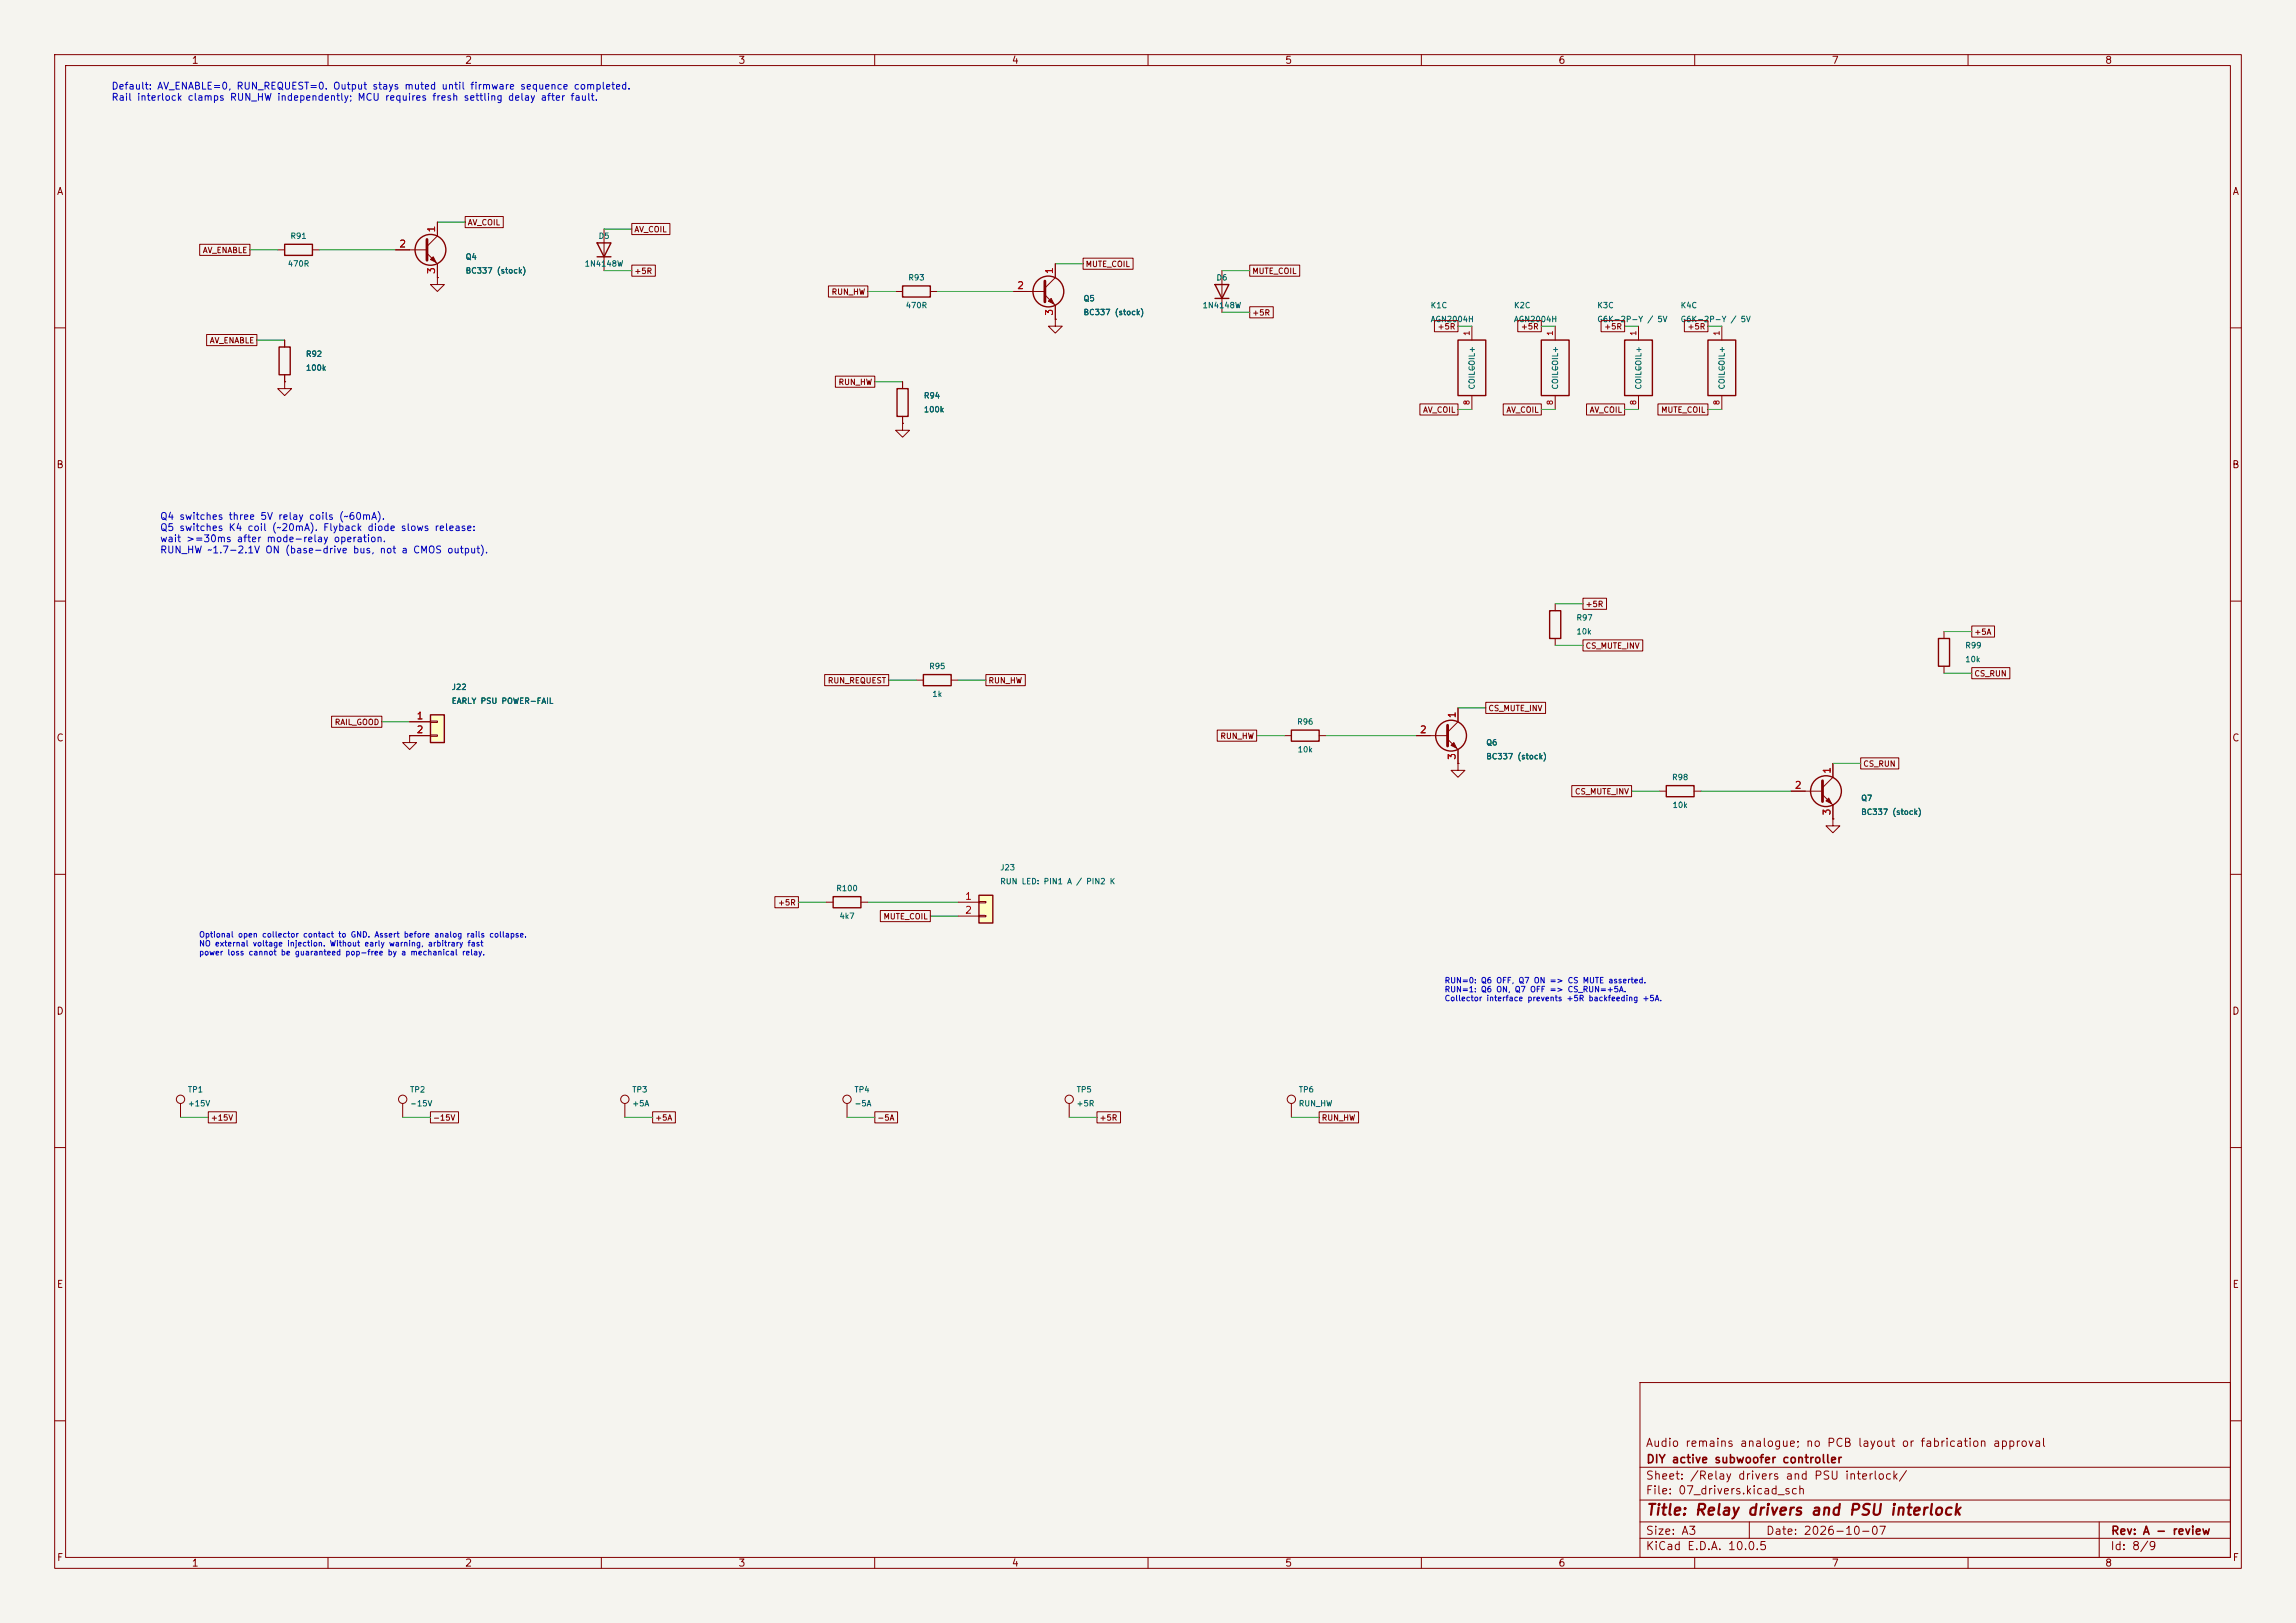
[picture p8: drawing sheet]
<svg xmlns="http://www.w3.org/2000/svg" width="420mm" height="297mm" viewBox="0 0 420 297" stroke-linecap="round" stroke-linejoin="round" font-family="sans-serif">
<defs><g id="words">
<text font-size="2" fill="#840000" x="301" y="277.8">Title: Relay drivers and PSU interlock</text>
<g font-size="1.5" fill="#840000">
<text x="300.9" y="265.1">Audio remains analogue; no PCB layout or fabrication approval</text>
<text x="301" y="268.1">DIY active subwoofer controller</text>
<text x="300.9" y="273.8">File: 07_drivers.kicad_sch</text>
<text x="300.9" y="271.1">Sheet: /Relay drivers and PSU interlock/</text>
<text x="300.9" y="281.2">Size: A3</text>
<text x="322.9" y="281.2">Date: 2026-10-07</text>
<text x="386" y="281.2">Rev: A - review</text>
<text x="300.9" y="284">KiCad E.D.A. 10.0.5</text>
<text x="385.9" y="284">Id: 8/9</text>
</g>
<g font-size="1.3" fill="#840000">
<text x="35" y="12">1</text>
<text x="85" y="12">2</text>
<text x="135" y="12">3</text>
<text x="185" y="12">4</text>
<text x="235" y="12">5</text>
<text x="285" y="12">6</text>
<text x="335" y="12">7</text>
<text x="385" y="12">8</text>
<text x="10.3" y="36">A</text>
<text x="408.3" y="36">A</text>
<text x="10.2" y="86">B</text>
<text x="408.2" y="86">B</text>
<text x="10.2" y="136">C</text>
<text x="408.2" y="136">C</text>
<text x="10.2" y="186">D</text>
<text x="408.2" y="186">D</text>
<text x="10.3" y="236">E</text>
<text x="408.3" y="236">E</text>
<text x="10.3" y="286">F</text>
<text x="35" y="287">1</text>
<text x="85" y="287">2</text>
<text x="135" y="287">3</text>
<text x="185" y="287">4</text>
<text x="235" y="287">5</text>
<text x="285" y="287">6</text>
<text x="335" y="287">7</text>
<text x="385" y="287">8</text>
<text x="408.3" y="286">F</text>
</g>
<g font-size="1.3" fill="#0000c2">
<text x="20.3" y="16.7">Default: AV_ENABLE=0, RUN_REQUEST=0. Output stays muted until firmware sequence completed.</text>
<text x="20.3" y="18.7">Rail interlock clamps RUN_HW independently; MCU requires fresh settling delay after fault.</text>
<text x="29.2" y="95.4">Q4 switches three 5V relay coils (~60mA).</text>
<text x="29.2" y="97.5">Q5 switches K4 coil (~20mA). Flyback diode slows release:</text>
<text x="29.2" y="99.5">wait &gt;=30ms after mode-relay operation.</text>
<text x="29.2" y="101.6">RUN_HW ~1.7-2.1V ON (base-drive bus, not a CMOS output).</text>
</g>
<g font-size="1.3" fill="#a90000">
<text x="72.9" y="45.6">2</text>
<text x="79.9" y="42.6" transform="rotate(-90 79.9 42.6)">1</text>
<text x="79.9" y="50.3" transform="rotate(-90 79.9 50.3)">3</text>
<text x="186" y="53.2">2</text>
<text x="192.9" y="50.3" transform="rotate(-90 192.9 50.3)">1</text>
<text x="192.9" y="57.9" transform="rotate(-90 192.9 57.9)">3</text>
<text x="76.1" y="131.9">1</text>
<text x="266.6" y="131.5" transform="rotate(-90 266.6 131.5)">1</text>
<text x="76.1" y="134.5">2</text>
<text x="259.6" y="134.5">2</text>
<text x="266.6" y="139.2" transform="rotate(-90 266.6 139.2)">3</text>
<text x="335.1" y="141.7" transform="rotate(-90 335.1 141.7)">1</text>
<text x="328.2" y="144.6">2</text>
<text x="335.1" y="149.3" transform="rotate(-90 335.1 149.3)">3</text>
<text x="176.4" y="165">1</text>
<text x="176.4" y="167.5">2</text>
</g>
<g font-size="1" fill="#840000">
<text x="85.5" y="41.5">AV_COIL</text>
<text x="37" y="46.6">AV_ENABLE</text>
<text x="115.9" y="42.8">AV_COIL</text>
<text x="115.9" y="50.4">+5R</text>
<text x="198.5" y="49.1">MUTE_COIL</text>
<text x="229" y="50.4">MUTE_COIL</text>
<text x="152" y="54.2">RUN_HW</text>
<text x="229" y="58">+5R</text>
<text x="38.3" y="63.1">AV_ENABLE</text>
<text x="262.9" y="60.5">+5R</text>
<text x="278.1" y="60.5">+5R</text>
<text x="293.4" y="60.5">+5R</text>
<text x="308.6" y="60.5">+5R</text>
<text x="153.3" y="70.7">RUN_HW</text>
<text x="260.2" y="75.8">AV_COIL</text>
<text x="275.5" y="75.8">AV_COIL</text>
<text x="290.7" y="75.8">AV_COIL</text>
<text x="303.8" y="75.8">MUTE_COIL</text>
<text x="289.9" y="111.3">+5R</text>
<text x="289.9" y="119">CS_MUTE_INV</text>
<text x="361.1" y="116.4">+5A</text>
<text x="151.3" y="125.3">RUN_REQUEST</text>
<text x="180.7" y="125.3">RUN_HW</text>
<text x="361.1" y="124">CS_RUN</text>
<text x="272.2" y="130.4">CS_MUTE_INV</text>
<text x="61.1" y="132.9">RAIL_GOOD</text>
<text x="223.1" y="135.5">RUN_HW</text>
<text x="340.7" y="140.5">CS_RUN</text>
<text x="288" y="145.6">CS_MUTE_INV</text>
<text x="142.2" y="165.9">+5R</text>
<text x="161.5" y="168.5">MUTE_COIL</text>
<text x="38.5" y="205.3">+15V</text>
<text x="79.1" y="205.3">-15V</text>
<text x="119.8" y="205.3">+5A</text>
<text x="160.4" y="205.3">-5A</text>
<text x="201" y="205.3">+5R</text>
<text x="241.7" y="205.3">RUN_HW</text>
</g>
<g font-size="1" fill="#006464">
<text x="53" y="43.9">R91</text>
<text x="85.1" y="47.8">Q4</text>
<text x="109.4" y="43.9">D5</text>
<text x="52.5" y="49">470R</text>
<text x="85.1" y="50.3">BC337 (stock)</text>
<text x="106.9" y="49">1N4148W</text>
<text x="166.1" y="51.6">R93</text>
<text x="222.4" y="51.6">D6</text>
<text x="165.6" y="56.6">470R</text>
<text x="198.1" y="55.4">Q5</text>
<text x="198.1" y="57.9">BC337 (stock)</text>
<text x="219.9" y="56.6">1N4148W</text>
<text x="261.6" y="56.6">K1C</text>
<text x="261.6" y="59.2">AGN2004H</text>
<text x="276.8" y="56.6">K2C</text>
<text x="276.8" y="59.2">AGN2004H</text>
<text x="292.1" y="56.6">K3C</text>
<text x="292.1" y="59.2">G6K-2P-Y / 5V</text>
<text x="307.3" y="56.6">K4C</text>
<text x="307.3" y="59.2">G6K-2P-Y / 5V</text>
<text x="55.9" y="65.5">R92</text>
<text x="55.9" y="68.1">100k</text>
<text x="270" y="71.4" transform="rotate(-90 270 71.4)">COIL-</text>
<text x="270" y="68" transform="rotate(-90 270 68)">COIL+</text>
<text x="285.2" y="71.4" transform="rotate(-90 285.2 71.4)">COIL-</text>
<text x="285.2" y="68" transform="rotate(-90 285.2 68)">COIL+</text>
<text x="300.5" y="71.4" transform="rotate(-90 300.5 71.4)">COIL-</text>
<text x="300.5" y="68" transform="rotate(-90 300.5 68)">COIL+</text>
<text x="315.7" y="71.4" transform="rotate(-90 315.7 71.4)">COIL-</text>
<text x="315.7" y="68" transform="rotate(-90 315.7 68)">COIL+</text>
<text x="168.9" y="73.2">R94</text>
<text x="168.9" y="75.7">100k</text>
<text x="288.3" y="113.8">R97</text>
<text x="288.3" y="116.3">10k</text>
<text x="359.4" y="118.9">R99</text>
<text x="169.9" y="122.7">R95</text>
<text x="359.4" y="121.4">10k</text>
<text x="82.5" y="126.5">J22</text>
<text x="82.5" y="129">EARLY PSU POWER-FAIL</text>
<text x="170.5" y="127.8">1k</text>
<text x="237.2" y="132.8">R96</text>
<text x="237.3" y="137.9">10k</text>
<text x="271.8" y="136.7">Q6</text>
<text x="271.8" y="139.2">BC337 (stock)</text>
<text x="305.8" y="143">R98</text>
<text x="305.9" y="148.1">10k</text>
<text x="340.3" y="146.8">Q7</text>
<text x="340.3" y="149.4">BC337 (stock)</text>
<text x="182.9" y="159.5">J23</text>
<text x="152.9" y="163.3">R100</text>
<text x="182.9" y="162.1">RUN LED: PIN1 A / PIN2 K</text>
<text x="153.5" y="168.4">4k7</text>
<text x="34.3" y="200.2">TP1</text>
<text x="34.3" y="202.7">+15V</text>
<text x="74.9" y="200.2">TP2</text>
<text x="74.9" y="202.7">-15V</text>
<text x="115.6" y="200.2">TP3</text>
<text x="115.6" y="202.7">+5A</text>
<text x="156.2" y="200.2">TP4</text>
<text x="156.2" y="202.7">-5A</text>
<text x="196.8" y="200.2">TP5</text>
<text x="196.8" y="202.7">+5R</text>
<text x="237.5" y="200.2">TP6</text>
<text x="237.5" y="202.7">RUN_HW</text>
</g>
<g font-size="1" fill="#a90000">
<text x="269.1" y="61.5" transform="rotate(-90 269.1 61.5)">1</text>
<text x="284.3" y="61.5" transform="rotate(-90 284.3 61.5)">1</text>
<text x="299.5" y="61.5" transform="rotate(-90 299.5 61.5)">1</text>
<text x="314.8" y="61.5" transform="rotate(-90 314.8 61.5)">1</text>
<text x="269.1" y="74.2" transform="rotate(-90 269.1 74.2)">8</text>
<text x="284.3" y="74.2" transform="rotate(-90 284.3 74.2)">8</text>
<text x="299.5" y="74.2" transform="rotate(-90 299.5 74.2)">8</text>
<text x="314.8" y="74.2" transform="rotate(-90 314.8 74.2)">8</text>
</g>
<g font-size="1" fill="#0000c2">
<text x="36.3" y="171.8">Optional open collector contact to GND. Assert before analog rails collapse.</text>
<text x="36.3" y="173.4">NO external voltage injection. Without early warning, arbitrary fast</text>
<text x="36.3" y="175.1">power loss cannot be guaranteed pop-free by a mechanical relay.</text>
<text x="264.2" y="180.2">RUN=0: Q6 OFF, Q7 ON =&gt; CS MUTE asserted.</text>
<text x="264.2" y="181.8">RUN=1: Q6 ON, Q7 OFF =&gt; CS_RUN=+5A.</text>
<text x="264.2" y="183.5">Collector interface prevents +5R backfeeding +5A.</text>
</g>
</g></defs>
<path d="M0 0h420v297h-420z" fill="#f5f4ef" stroke="#f5f4ef" stroke-width=".18"/>
<g fill="none" stroke="#840000" stroke-width=".18">
<path d="M10 10h400v277h-400zM12 12h396v273h-396zM60 10v2M110 10v2M160 10v2M210 10v2M260 10v2M310 10v2M360 10v2M50.8 45.7h1.3M57.1 45.7h1.3M72.4 45.7h5.7"/>
<path d="M78.1 46.4l1.9 1.9v2.5M80 50.8v1.3h1.3l-1.3 1.2-1.3-1.2h1.3M80 50.8h.1M80 40.6v2.6l-1.9 1.9M110.5 41.9v7.6M163.8 53.3h1.3M170.2 53.3h1.2M10 60h2M165.1 77.5v1.2h1.3l-1.3 1.3-1.3-1.3h1.3M165.1 77.5h.1M165.1 69.9v1.2M165.1 76.2v1.3"/>
<path d="M408 60h2M10 110h2M284.5 110.5v1.3M284.5 116.8v1.3M408 110h2M234.9 134.6h1.3M241.3 134.6h1.3M259.1 134.6h5.7M264.8 135.3l1.9 1.9v2.5M266.7 139.7v1.3h1.3l-1.3 1.2-1.3-1.2h1.3M266.7 139.7h.1M266.7 129.5v2.6l-1.9 1.9"/>
<path d="M335.3 139.7v2.5l-1.9 1.9M10 160h2M303.5 144.8h1.3M309.9 144.8h1.2M327.7 144.8h5.7M333.4 145.4l1.9 1.9v2.6M408 160h2M151.1 165.1h1.3M157.5 165.1h1.2M10 210h2M33 201.9v2.6M73.7 201.9v2.6"/>
<path d="M236.2 201.9v2.6M408 210h2M300 253h108v32h-108zM10 260h2M300 278.5h108M300 274.5h108M300 268.5h108M320 278.5v3M384 278.5v6.5M408 260h2M60 285v2M110 285v2"/>
<path d="M160 285v2M210 285v2M260 285v2M300 281.5h108M310 285v2M360 285v2"/>
<circle cx="33" cy="201.2" r=".76"/>
<circle cx="73.7" cy="201.2" r=".76"/>
<circle cx="236.2" cy="201.2" r=".76"/>
</g>
<g fill="none" stroke="#840000" stroke-width=".25">
<path d="M52.1 44.7h5v2h-5zM109.2 44.5h2.6l-1.3 2.5zM109.2 47h2.6M165.1 52.3h5.1v2.1h-5.1zM164.1 71.1h2v5.1h-2zM283.5 111.8h2v5h-2zM236.2 133.6h5.1v2h-5.1zM304.8 143.8h5.1v2h-5.1zM152.4 164.1h5.1v2h-5.1z"/>
<circle cx="78.7" cy="45.7" r="2.82"/>
<circle cx="265.4" cy="134.6" r="2.82"/>
<circle cx="334" cy="144.8" r="2.82"/>
</g>
<path d="M78.1 43.8v3.8M264.8 132.7v3.8M333.4 142.9v3.8" fill="none" stroke="#840000" stroke-width=".51"/>
<g fill="#840000" stroke="#840000" stroke-width=".18">
<path d="M78.7 47.5l.5-.5 .6 1z"/>
<path d="M265.4 136.4l.5-.5 .5 1z"/>
<path d="M334 146.6l.5-.5 .5 1z"/>
</g>
<path d="M179.1 163.8h2.5v5.1h-2.5z" fill="#ffffc2"/>
<path d="M51.1 63.5h2v5.1h-2zM168.9 123.4h5.1v2.1h-5.1zM179.1 163.8h2.5v5.1h-2.5z" fill="none" stroke="#840000" stroke-width=".25"/>
<g fill="none" stroke="#840000" stroke-width=".18">
<path d="M52.1 69.9v1.2h1.2l-1.2 1.3-1.3-1.3h1.3M52.1 69.9h.1M52.1 62.2v1.3M52.1 68.6v1.3M74.9 134.6v1.3h1.3l-1.3 1.3-1.2-1.3h1.2M74.9 134.6h.1M167.6 124.5h1.3M174 124.5h1.3M175.3 165.1h3.8M175.3 167.6h3.8M179.1 165h1.2v.2h-1.2zM179.1 167.5h1.2v.3h-1.2z"/>
<path d="M114.3 201.9v2.6M154.9 201.9v2.6M195.6 201.9v2.6"/>
<circle cx="114.3" cy="201.2" r=".76"/>
<circle cx="154.9" cy="201.2" r=".76"/>
<circle cx="195.6" cy="201.2" r=".76"/>
</g>
<path d="M78.7 130.8h2.6v5.1h-2.6z" fill="#ffffc2"/>
<g fill="none" stroke="#840000" stroke-width=".25">
<path d="M222.2 52.1h2.6l-1.3 2.5zM222.2 54.6h2.6M266.7 62.2h5.1v10.2h-5.1zM281.9 62.2h5.1v10.2h-5.1zM297.2 62.2h5.1v10.2h-5.1zM312.4 62.2h5.1v10.2h-5.1zM354.6 116.8h2v5.1h-2zM78.7 130.8h2.6v5.1h-2.6z"/>
<circle cx="191.8" cy="53.3" r="2.82"/>
</g>
<g fill="none" stroke="#840000" stroke-width=".18">
<path d="M85.1 39.6h7v2.1h-7zM36.5 44.7h9.2v2h-9.2zM72.4 45.7h2.5M80 50.8h.1M80 40.6v2.6M80 48.3v2.5M115.6 40.9h6.9v2h-6.9zM115.6 48.5h4.3v2h-4.3zM151.5 52.3h7.2v2.1h-7.2zM185.4 53.3h5.7M191.1 54l1.9 1.9v2.5M193 58.4v1.3h1.3l-1.3 1.3-1.2-1.3h1.2"/>
<path d="M193 58.4h.1M193 48.3v2.5l-1.9 1.9M198.1 47.2h9.2v2.1h-9.2zM223.5 49.5v7.7M228.6 48.5h9.1v2h-9.1zM228.6 56.1h4.3v2.1h-4.3zM262.4 58.7h4.3v2h-4.3zM269.2 59.7v2.5M277.6 58.7h4.3v2h-4.3zM284.5 59.7v2.5M292.9 58.7h4.3v2h-4.3zM299.7 59.7v2.5"/>
<path d="M308.1 58.7h4.3v2h-4.3zM315 59.7v2.5M37.8 61.2h9.2v2h-9.2zM52.1 69.9h.1M52.1 62.2v1.3M52.1 68.6v1.3M152.8 68.8h7.2v2.1h-7.2zM165.1 77.5h.1M165.1 69.9v1.2M165.1 76.2v1.3M259.7 73.9h7v2h-7zM269.2 72.4v2.5"/>
<path d="M275 73.9h6.9v2h-6.9zM284.5 72.4v2.5M290.2 73.9h7v2h-7zM299.7 72.4v2.5M303.3 73.9h9.1v2h-9.1zM315 72.4v2.5M289.6 109.5h4.3v2h-4.3zM289.6 117.1h10.9v2h-10.9zM355.6 115.6v1.2M360.7 114.6h4.1v2h-4.1zM60.7 131.1h9.1v2h-9.1zM74.9 134.6h.1"/>
<path d="M74.9 132.1h3.8M74.9 134.6h3.8M78.7 132h1.3v.2h-1.3zM78.7 134.5h1.3v.2h-1.3zM150.8 123.4h11.8v2.1h-11.8zM180.3 123.4h7.3v2.1h-7.3zM222.7 133.6h7.2v2h-7.2zM259.1 134.6h2.5M266.7 139.7h.1M266.7 129.5v2.6M266.7 137.2v2.5M271.8 128.5h10.9v2.1h-10.9z"/>
<path d="M335.3 139.7v2.5M340.4 138.7h6.9v2h-6.9zM355.6 121.9v1.3M360.7 122.2h6.9v2h-6.9zM287.5 143.8h10.9v2h-10.9zM327.7 144.8h2.5M335.3 149.9v1.2h1.2l-1.2 1.3-1.3-1.3h1.3M335.3 149.9h.1M335.3 147.3v2.6M141.7 164.1h4.3v2h-4.3zM161 166.6h9.2v2.1h-9.2zM38.1 203.5h5.1v2h-5.1z"/>
<path d="M78.7 203.5h5.2v2h-5.2zM119.4 203.5h4.1v2h-4.1zM160 203.5h4.2v2h-4.2zM200.7 203.5h4.3v2h-4.3zM241.3 203.5h7.2v2h-7.2z"/>
</g>
<path d="M191.1 51.4v3.8" fill="none" stroke="#840000" stroke-width=".51"/>
<path d="M191.8 55.1l.5-.5 .5 1z" fill="#840000" stroke="#840000" stroke-width=".18"/>
<g fill="none" stroke="#009600" stroke-width=".18">
<path d="M45.7 45.7h5.1M58.4 45.7h14M80 40.6h5.1M110.5 49.5h5.1M110.5 41.9h5.1M158.7 53.3h5.1M171.4 53.3h14M193 48.3h5.1M223.5 49.5h5.1M223.5 57.2h5.1M266.7 59.7h2.5M281.9 59.7h2.6"/>
<path d="M297.2 59.7h2.5M312.4 59.7h2.6M47 62.2h5.1M160 69.9h5.1M266.7 74.9h2.5M281.9 74.9h2.6M297.2 74.9h2.5M312.4 74.9h2.6M284.5 110.5h5.1M284.5 118.1h5.1M355.6 115.6h5.1M69.8 132.1h5.1"/>
<path d="M162.6 124.5h5M175.3 124.5h5M229.9 134.6h5M242.6 134.6h16.5M266.7 129.5h5.1M335.3 139.7h5.1M355.6 123.2h5.1M298.4 144.8h5.1M311.1 144.8h16.6M146 165.1h5.1M158.7 165.1h16.6M170.2 167.6h5.1"/>
<path d="M33 204.5h5.1M73.7 204.5h5M114.3 204.5h5.1M154.9 204.5h5.1M195.6 204.5h5.1M236.2 204.5h5.1"/>
</g>
<use href="#words"/>
</svg>
